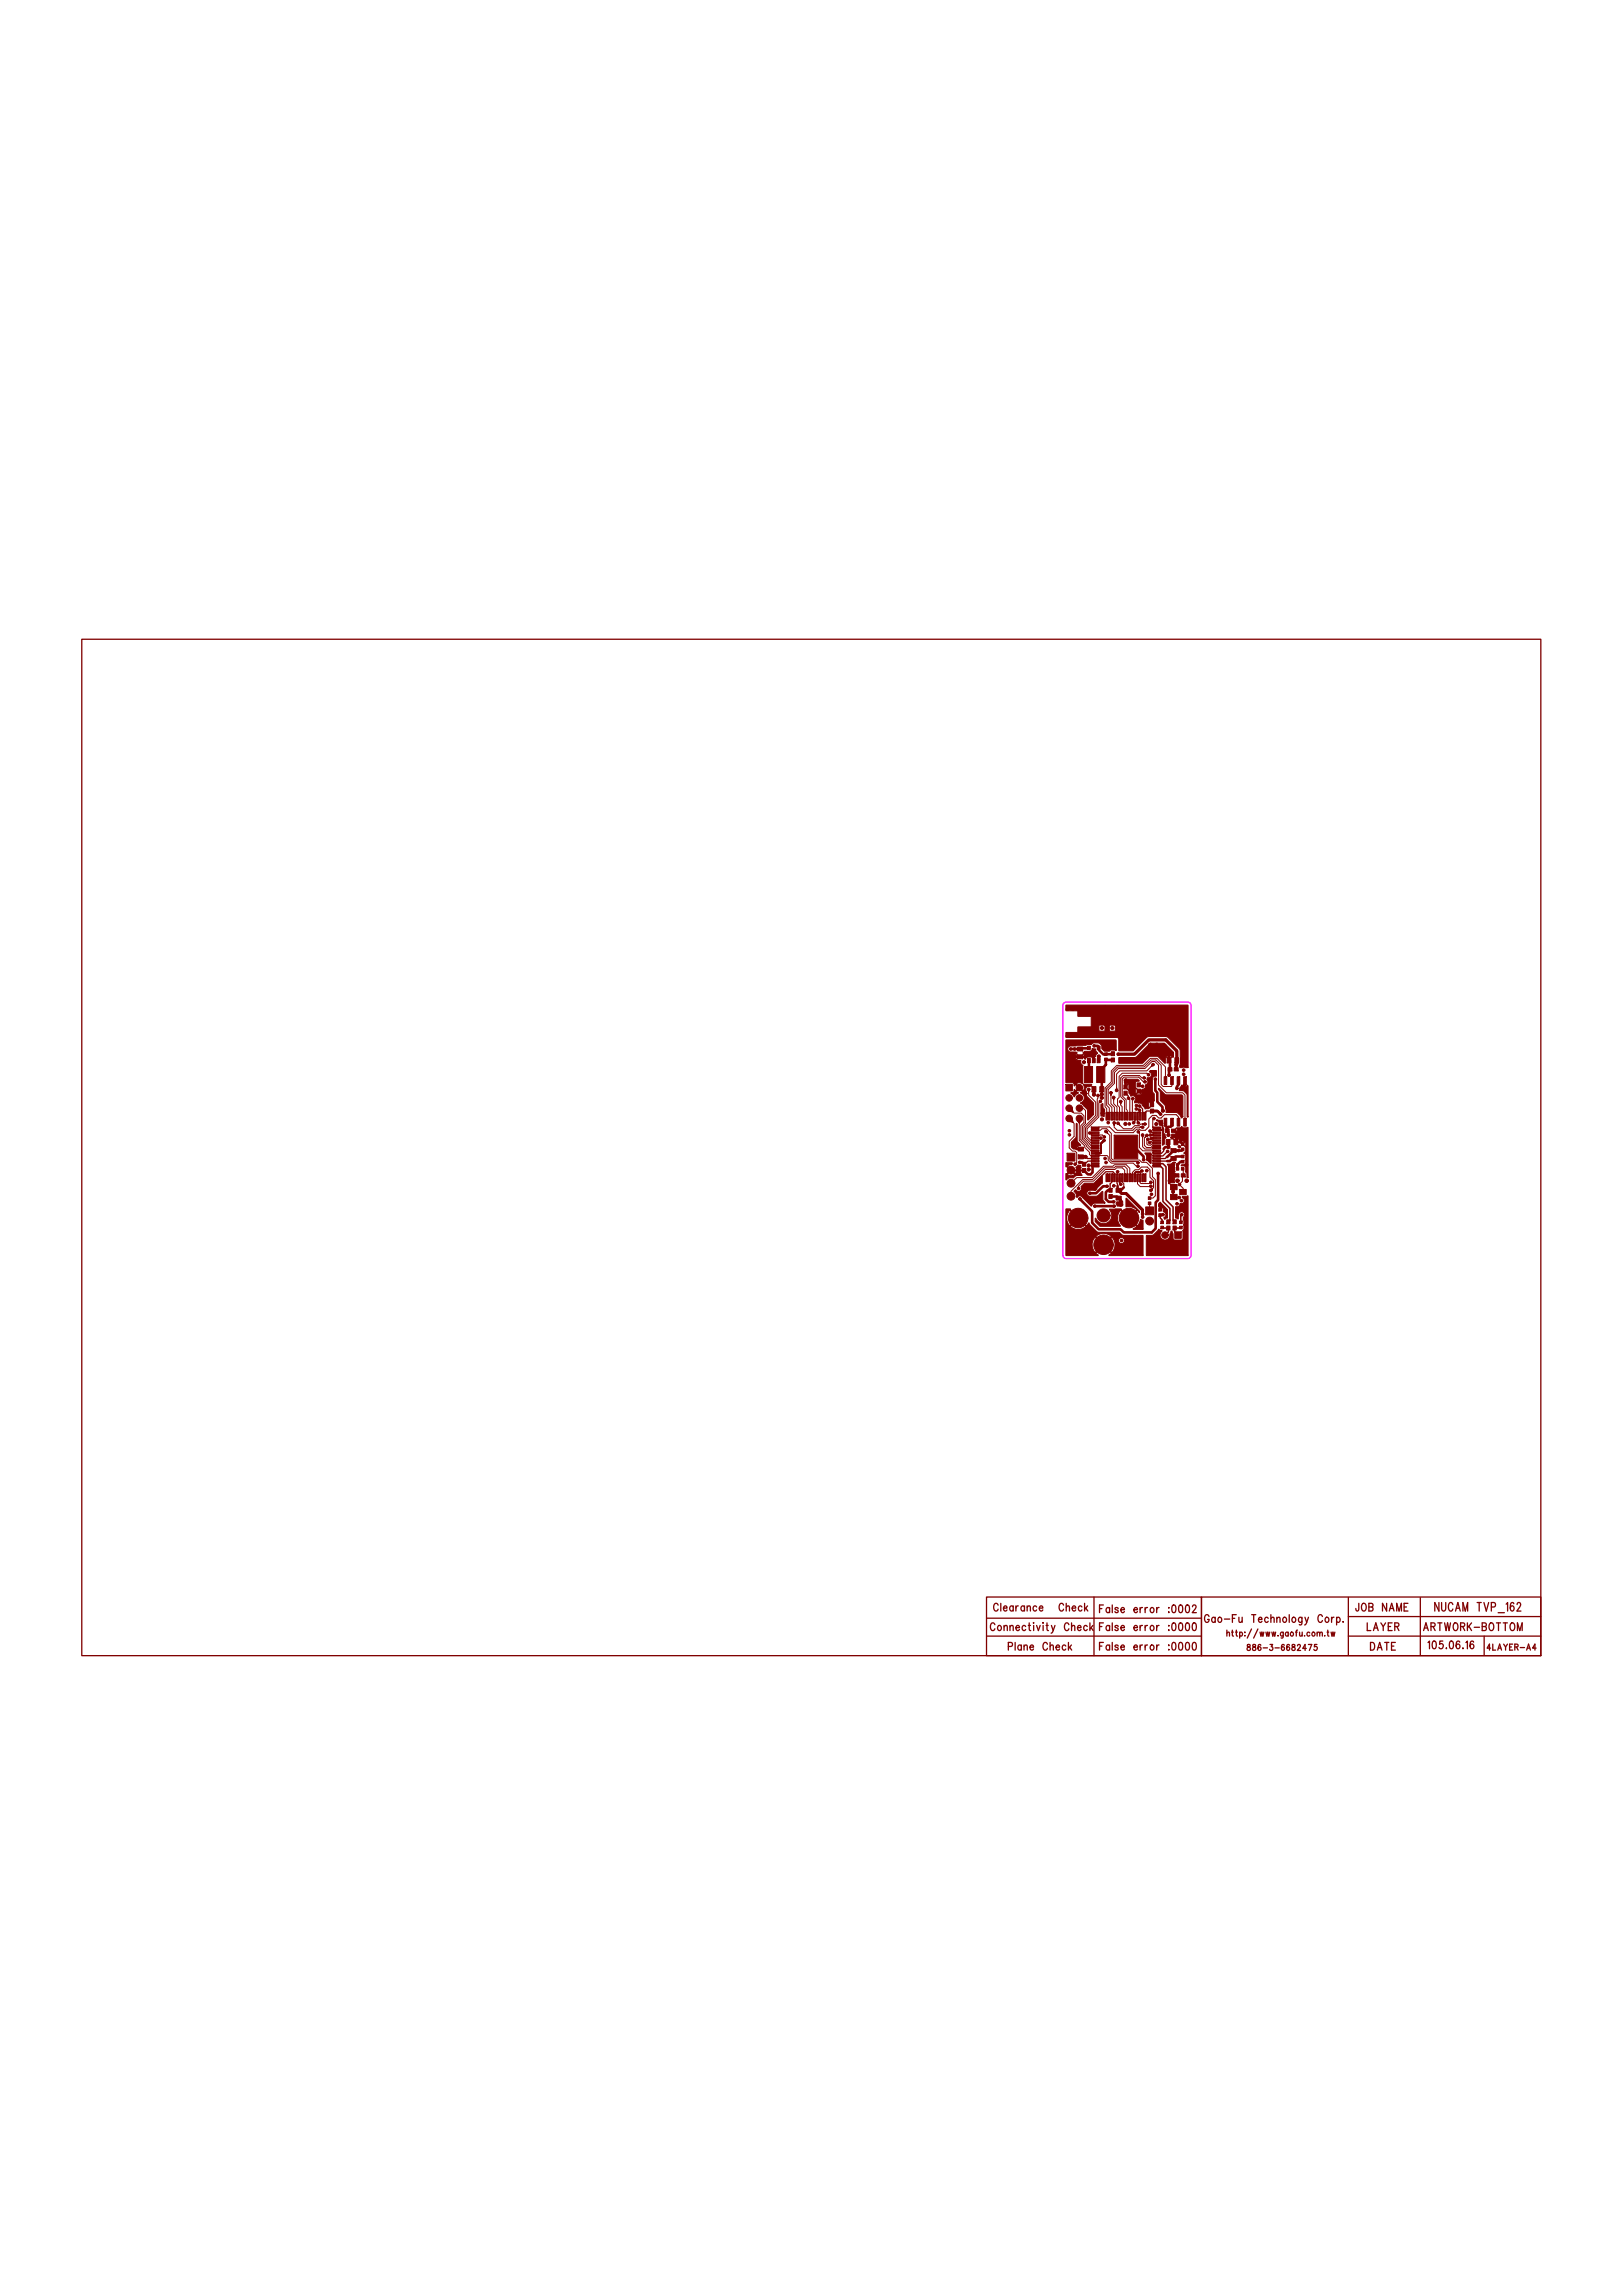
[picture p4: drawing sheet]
<svg xmlns="http://www.w3.org/2000/svg" width="210mm" height="297mm" viewBox="0 0 210 297" stroke-linecap="round" stroke-linejoin="round" font-family="sans-serif">
<defs><g id="words">
<text font-size="11.5" fill="#800000" x="140.2" y="152.2">U2</text>
<text font-size="9.4" fill="#800000" x="138.1" y="164">J1</text>
<text font-size="6.8" fill="#800000" x="137.7" y="154.7">CON1</text>
<g font-size="6.4" fill="#800000">
<text x="137.6" y="145.1">CON2</text>
<text x="150.3" y="144.8">U1</text>
</g>
<text font-size="4.1" fill="#800000" x="149.6" y="162">M1</text>
<text font-size="3.4" fill="#800000" x="147.7" y="158.5">J2</text>
<text font-size="3.3" fill="#800000" x="151.7" y="153.9">SW1</text>
<text font-size="3.1" fill="#800000" x="146.8" y="149.9" transform="rotate(-90 146.8 149.9)">U2x65</text>
<g font-size="2.5" fill="#800000">
<text x="140.5" y="137.5">U5</text>
<text x="140.4" y="158.8" transform="rotate(-90 140.4 158.8)">J1x4</text>
<text x="147" y="158.8" transform="rotate(-90 147 158.8)">J1x3</text>
<text x="143.7" y="162.3" transform="rotate(-90 143.7 162.3)">J1x2</text>
</g>
<g font-size="2.4" fill="#800000">
<text x="140.3" y="139.9">L3</text>
<text x="151.3" y="155.1">Q1</text>
</g>
<g font-size="2" fill="#800000">
<text x="139.2" y="136.9">CT11</text>
<text x="139.3" y="149.9">CT3</text>
<text x="144.2" y="155.2">CT2</text>
<text x="151.3" y="150.1">CT7</text>
<text x="143.5" y="158.3" transform="rotate(-90 143.5 158.3)">J1x1</text>
</g>
<g font-size="1.7" fill="#800000">
<text x="128.5" y="208.5">Clearance Check</text>
<text x="142.2" y="208.7">False error :0002</text>
<text x="155.8" y="210">Gao-Fu Technology Corp.</text>
<text x="175.4" y="208.5">JOB NAME</text>
<text x="185.7" y="208.4">NUCAM TVP_162</text>
<text x="128.1" y="211">Connectivity Check</text>
<text x="130.4" y="213.6">Plane Check</text>
<text x="142.2" y="213.6">False error :0000</text>
<text x="142.2" y="211">False error :0000</text>
<text x="176.9" y="211">LAYER</text>
<text x="177.3" y="213.6">DATE</text>
<text x="184.1" y="211">ARTWORK-BOTTOM</text>
<text x="184.7" y="213.4">105.06.16</text>
</g>
<g font-size="1.6" fill="#800000">
<text x="143.6" y="137.3">C19</text>
<text x="145.3" y="141.6">C5 C6</text>
<text x="148.7" y="143.9">CB2</text>
<text x="139.9" y="151.6">CT8</text>
<text x="143.3" y="155">CB1</text>
</g>
<g font-size="1.4" fill="#800000">
<text x="152.7" y="148.9">L7</text>
<text x="148.4" y="155.8">R27</text>
<text x="152.7" y="150.5">L1</text>
<text x="149.8" y="157.4">L8</text>
</g>
<g font-size="1.3" fill="#800000">
<text x="158.7" y="211.8">http://www.gaofu.com.tw</text>
<text x="161.3" y="213.6">886-3-6682475</text>
<text x="192.4" y="213.6">4LAYER-A4</text>
</g>
<g font-size="1.1" fill="#800000">
<text x="150.8" y="137.6">CT16</text>
<text x="141.1" y="141.3">CT12</text>
<text x="142.8" y="140.1" transform="rotate(-90 142.8 140.1)">L3x2</text>
<text x="150.7" y="148.2">CT4</text>
</g>
<g font-size=".8" fill="#800000">
<text x="150.6" y="146.6">CB3</text>
<text x="151.9" y="152.3">C7</text>
</g>
<g font-size=".5" fill="#800000">
<text x="151.2" y="146.5" transform="rotate(-90 151.2 146.5)">CB3x1</text>
<text x="151.3" y="148.1" transform="rotate(-90 151.3 148.1)">CT4x1</text>
</g>
<text font-size=".4" fill="#800000" x="149.2" y="144" transform="rotate(-90 149.2 144)">CB2x1</text>
<text font-size=".3" fill="#800000" x="143.2" y="137.2" transform="rotate(-90 143.2 137.2)">R25x2</text>
</g></defs>
<path d="M137.8 129.7l15.9-.1 .4 .2v32.6l-.2 .4h-15.9l-.4-.2-.1-32.5z" fill="none" stroke="#f0f" stroke-width=".17"/>
<g fill="#800000" stroke="#800000" stroke-width=".13">
<path d="M139.4 145l.3 .2 .2-.2-.2 .4z"/>
<path d="M141.1 146.5l.3 .1-.3 .1 .2-.1z"/>
<path d="M152.3 154.9h.2h-.1l.1 .1z"/>
<path d="M142.1 147.2h.3h-.2l.2 .1z"/>
<path d="M138.4 143.7h.3v-.3l.2 .5z"/>
<path d="M138.4 145.1l.3-.1v-.3l.2 .5z"/>
<path d="M149.2 145.8h1v.2h-1z"/>
<path d="M149.2 146.1h1v.2h-1z"/>
<path d="M149.2 146.5h1v.2h-1z"/>
<path d="M149.2 146.8h1v.2h-1z"/>
<path d="M149.2 147.1h1v.2h-1z"/>
<path d="M149.2 147.5h1v.2h-1z"/>
<path d="M149.2 147.8h1v.2h-1z"/>
<path d="M149.2 148.1h1v.2h-1z"/>
<path d="M149.2 148.5h1v.2h-1z"/>
<path d="M149.2 148.8h1v.2h-1z"/>
<path d="M149.2 149.1h1v.2h-1z"/>
<path d="M149.2 149.5h1v.1h-1z"/>
<path d="M149.2 149.8h1v.2h-1z"/>
<path d="M149.2 150.1h1v.2h-1z"/>
<path d="M149.2 150.4h1v.2h-1z"/>
<path d="M149.2 150.8h1v.2h-1z"/>
<path d="M141.2 150.8h1v.2h-1z"/>
<path d="M141.2 150.4h1v.2h-1z"/>
<path d="M141.2 150.1h1v.2h-1z"/>
<path d="M141.2 149.8h1v.2h-1z"/>
<path d="M141.2 149.5h1v.1h-1z"/>
<path d="M141.2 149.1h1v.2h-1z"/>
<path d="M141.2 148.8h1v.2h-1z"/>
<path d="M141.2 148.5h1v.2h-1z"/>
<path d="M141.2 148.1h1v.2h-1z"/>
<path d="M141.2 147.8h1v.2h-1z"/>
<path d="M141.2 147.5h1v.2h-1z"/>
<path d="M141.2 147.1h1v.2h-1z"/>
<path d="M141.2 146.8h1v.2h-1z"/>
<path d="M141.2 146.5h1v.2h-1z"/>
<path d="M141.2 146.1h1v.2h-1z"/>
<path d="M141.2 145.8h1v.2h-1z"/>
<path d="M145.4 141.2h.5v.5h-.5z"/>
<path d="M145.4 140.4h.5v.5h-.5z"/>
<path d="M147.1 140.1h.5v.5h-.5z"/>
<path d="M147.1 140.9h.5v.5h-.5z"/>
<path d="M152.9 151.9h.5v.4h-.5z"/>
<path d="M152.1 151.9h.5v.4h-.5z"/>
<path d="M151.8 158.6h.4v.5h-.4z"/>
<path d="M151.8 157.8h.4v.5h-.4z"/>
<path d="M151 158.6h.4v.5h-.4z"/>
<path d="M151 157.8h.4v.5h-.4z"/>
<path d="M143.5 153.7h.4v.5h-.4z"/>
<path d="M143.5 154.5h.4v.6h-.4z"/>
<path d="M148.9 142.7h.4v.5h-.4z"/>
<path d="M151.6 146.1h.5v.4h-.5z"/>
<path d="M138.1 149.2h1v1h-1z"/>
<path d="M142.3 140.6h.5v.7h-.5z"/>
<path d="M141.3 140.6h.5v.7h-.5z"/>
<path d="M144.4 153.7h.7v.5h-.7z"/>
<path d="M144.4 154.8h.7v.5h-.7z"/>
<path d="M139.5 149.4h.7v.5h-.7z"/>
<path d="M139.5 148.4h.7v.5h-.7z"/>
<path d="M151.9 147.4h.5v.7h-.5z"/>
<path d="M140.1 150.4h.4v.5h-.4z"/>
<path d="M140.1 151.2h.4v.5h-.4z"/>
<path d="M152.9 149.4h.3v.4h-.3z"/>
<path d="M152.9 150.1h.3v.4h-.3z"/>
<path d="M152 159.4h.9v.8h-.9z"/>
<path d="M151.5 154.5h.8v.7h-.8z"/>
<path d="M151.5 153.2h.8v.7h-.8z"/>
<path d="M152.7 153.9h.8v.7h-.8z"/>
<path d="M152.6 158h.4v.3h-.4z"/>
<path d="M152.6 158.6h.4v.4h-.4z"/>
<path d="M152.2 151.1h.3v.3h-.3z"/>
<path d="M152.9 151.1h.3v.3h-.3z"/>
<path d="M150.2 158.6h.4v.4h-.4z"/>
<path d="M150.2 158h.4v.3h-.4z"/>
<path d="M142 136.9h.4v.6h-.4z"/>
<path d="M141.4 136.9h.3v.6h-.3z"/>
<path d="M140.7 136.9h.4v.6h-.4z"/>
<path d="M140.7 135.4h.4v.4h-.4z"/>
<path d="M142 135.4h.4v.4h-.4z"/>
<path d="M148.3 156.1h1v1.1h-1z"/>
<path d="M143.8 136.9h.4v.5h-.4z"/>
<path d="M143.8 136.1h.4v.5h-.4z"/>
<path d="M152 138.1h.5v.5h-.5z"/>
<path d="M151.1 138.1h.6v.5h-.6z"/>
<path d="M139.4 135.5h.7v.5h-.7z"/>
<path d="M139.4 136.5h.7v.5h-.7z"/>
<path d="M142.9 136.2h.4v.4h-.4z"/>
<path d="M148.6 155.5h.3v.3h-.3z"/>
<path d="M148.6 154.8h.3v.4h-.3z"/>
<path d="M151.5 149.6h.7v.5h-.7z"/>
<path d="M151.5 148.6h.7v.5h-.7z"/>
<path d="M152 136.8h.5v.7h-.5z"/>
<path d="M151 136.8h.5v.7h-.5z"/>
<path d="M152.9 148.5h.3v.4h-.3z"/>
<path d="M152.9 147.8h.3v.4h-.3z"/>
<path d="M150 157h.3v.4h-.3z"/>
<path d="M150 156.3h.3v.4h-.3z"/>
<path d="M137.9 140.3h.9v.8h-.9z"/>
<path d="M144.8 136.8v.8h3l1-.9h.9h.2l.9 .9 .1-.9 .6-.1 .3 .2 .1-.6-1.2-1.2h-1.8l-1.9 1.8zM137.9 130v.8h1.6v.7h1.7v1.3l-1.7 .1v.7h-1.6v.6h6.7l.2 .2v1.5l1.8 .1 1.9-1.9h2.5l1.7 1.7 .1 1v.7l-.2 .4 .1 .2h1v-8.1zM142.2 132.6h.8v.8h-.8zM143.6 132.6h.7v.8h-.7z"/>
<path d="M149.9 140.8l.3 .6v1l.6 .7 .1 .8h1.4l.7 .7 .1-.1v-2.7l-.2-.2h-2.1zM150.4 145.9v2.2l.1 .1 .2-.2v-.6l.2-.2-.1-.5-.2-.2v-.5zM151.1 150.6l.1 .3v2.2l.8-.1v-.5l-.2-.2v-.4l.3-.3-.1-.9 .1-.3h-.3a.66 .66 0 0 1-.7 .2zM150 155.7v.4l.5 .1v.5a.47 .47 0 0 1 .4 .4 .47 .47 0 0 1-.3 .5l.1 .1 .4-.1v-1.1l-.9-1zM149.7 144.9h-.1a.61 .61 0 0 1 .5 .7h.3v-.7zM139 141a.5 .5 0 0 1-.4 .4l.4 .5 .3-.4 .2-.1zM140.2 136.2l.1 .3 .1 .5h.1l.1-.2 .1-.1h1.1l.2-.5-.2-.2v-.3h-.5a.38 .38 0 0 1-.4 .3h-.5zM140.2 140.3a.77 .77 0 0 1-.4 1.1 .7 .7 0 0 1 .5 .7 .7 .7 0 0 1-.5 .6l.4 .2 .5 .7 .1 1.3 .7-.7v-1.5l-.9-.9v-.5a.47 .47 0 0 1-.1-.6 .47 .47 0 0 1 .6-.2l.2-.2zM139.3 145.3l-.1 1.8-.6 .7 .1 .6 .2 .2 .4 .1 .1-.5 .5-.1-.5-.5v-2.2zM138 150.4v.6l.2-.2 .5-.2v-.2zM137.9 151.8v.8a1.07 1.07 0 0 1 1-.2l.4-.3 .7-.1-.1-.3v-.7a.27 .27 0 0 0-.1-.2 .27 .27 0 0 0-.3 0l-.3 .2a.78 .78 0 0 1-.2 1 .78 .78 0 0 1-1.1-.2zM137.9 134.6v5.4l1 .1 .1 .4a.93 .93 0 0 1 1-.3h.1v-2.3a.54 .54 0 0 1-.2-.7l-.6-.1-.1-.6 .2-.3-.2-.1a1.04 1.04 0 0 1-1-.2 .39 .39 0 0 1 .4-.6l2.6-.2a.87 .87 0 0 1 1.3 0l.1 .2v.4l.3 .3h.7l.2-.2 .6 .1v-1.3v-.1zM142.5 142.9v1.5l.4 .1v-1l-.1-.2-.1-.5zM139.2 153.9l-.2 .3a.78 .78 0 0 1 .3 .7h.1a.39 .39 0 0 1 .7 0l1.2 1.1a.42 .42 0 0 1 .4-.3l1.3-.1-.3-.3v-1.1l-.6 .4a1.49 1.49 0 0 1-1.3 .1 .39 .39 0 0 1-.1-.4 .39 .39 0 0 1 .3-.3h.7l.9-.9v-1l-1 1h-1.3l-.4 .4a.44 .44 0 0 1-.2 .6 .44 .44 0 0 1-.5-.2zM144.5 155.5a.36 .36 0 0 0 .1 .5h.6l.1-.5zM145.6 139.6l-.1 .5h.4l.2 .3v1l.2 .4a.43 .43 0 0 1 .6 .1 .43 .43 0 0 1-.1 .6l.1 .2h.4a.45 .45 0 0 1 .6 .3l.3 .5 .4-.1 .1-.9 .7-.1v-.9l-.3-.4v-1.5a.48 .48 0 0 1 .6-.4l-.1-.7h-.7l-.2 .1a.45 .45 0 0 1 .3 .6 .45 .45 0 0 1-.5 .3l-.1 .1a.5 .5 0 0 1-.2 .8 .45 .45 0 0 1-.4 .5l-.1 .7h-.7l-.1-1.5 .1-.2h.4v-.1l-.2-.2zM152.9 140.4l-.2 .3v.4a.8 .8 0 0 1 .9 .6v2.8h.1v-4h-.5zM152.3 145.9v.8h-.7l-.1 .5 .2 .2 .2-.2h.5l.2 .1 .1 .4 .2-.1 .5 .1v.7a.51 .51 0 0 1-.2 .7l.2 .3v1.1a.4 .4 0 0 1-.5 .2v.1l.5 .1v.7l.2 .3v.4h.1v-6.4h-.5l-.3-.2-.1 .2zM153 154.8v.1a.47 .47 0 0 1 0 .8h-.3a.53 .53 0 0 1-.6 .5v1.4l.4 .1v-.6a.4 .4 0 0 1 .6-.3 .4 .4 0 0 1 0 .7l.1 1.5-.2 .2v1.2h-1.1l-.1-.8-.2-.3-.2 .3a.67 .67 0 0 1-.8 .8 .67 .67 0 0 1-.2-1.2l-.4-.2-.8 .8h-.8v2.6h5.3v-7.7z"/>
<path d="M141.7 157.6v.4l.6 .6h2.7a1.71 1.71 0 0 1 .1-2.2h-1.5a1.1 1.1 0 0 1-.2 1.7 1.1 1.1 0 0 1-1.6-.5zM145.7 155v1.1a1.78 1.78 0 0 1 1.8 .7v-.1zM147.6 157.8a2.21 2.21 0 0 1-.9 1.2h1.2v-1.1zM137.9 156.4v6h4.2a1.81 1.81 0 0 1-.6-2.1 1.5 1.5 0 0 1 2.4-.3 1.5 1.5 0 0 1-.4 2.4h4.4v-2.6h-2.5l-.6-.4h-2.8l-.9-.9-.2-.3a1.57 1.57 0 0 1-2.6 .2 1.67 1.67 0 0 1 .2-2zM144.7 160.5a.4 .4 0 0 1 .8 0 .4 .4 0 0 1-.8 0zM148.2 149.2l.2 .3v.6l.5 .4 .1-1.3z"/>
<path d="M144.5 140.7l-.1 .3 .1-.2 .1 .2zM149.1 137.7l-.1 .3 .2-.2-.1 .1z"/>
<circle cx="139.1" cy="150.6" r=".17"/>
<circle cx="152.9" cy="157.2" r=".17"/>
<circle cx="149.7" cy="136.1" r=".2"/>
<circle cx="148.8" cy="136.1" r=".2"/>
<circle cx="150.6" cy="136.1" r=".2"/>
<circle cx="149.2" cy="137.7" r=".17"/>
<circle cx="148.2" cy="140" r=".17"/>
<circle cx="148.1" cy="139.5" r=".17"/>
<circle cx="139" cy="138.3" r=".2"/>
<circle cx="138.6" cy="137.4" r=".2"/>
<circle cx="138.2" cy="136.5" r=".2"/>
<circle cx="143.2" cy="133" r=".17"/>
<circle cx="139.4" cy="130.5" r=".17"/>
<circle cx="141.3" cy="133" r=".17"/>
<circle cx="144.6" cy="130.3" r=".17"/>
<circle cx="142.9" cy="130.3" r=".17"/>
<circle cx="141.4" cy="130.4" r=".17"/>
<circle cx="141.4" cy="130.9" r=".17"/>
<circle cx="141.7" cy="131.3" r=".17"/>
<circle cx="140.7" cy="134" r=".17"/>
<circle cx="142.7" cy="131.5" r=".17"/>
<circle cx="146.4" cy="135.3" r=".2"/>
<circle cx="149.5" cy="132.6" r=".2"/>
<circle cx="143.2" cy="131.5" r=".17"/>
<circle cx="143.8" cy="131.5" r=".17"/>
<circle cx="141.3" cy="134" r=".17"/>
<circle cx="144.4" cy="131.4" r=".2"/>
<circle cx="138.8" cy="130.6" r=".17"/>
<circle cx="140" cy="134" r=".17"/>
<circle cx="140.8" cy="130.4" r=".17"/>
<circle cx="142.2" cy="131.5" r=".17"/>
<circle cx="149.7" cy="135.2" r=".2"/>
<circle cx="147.7" cy="134.3" r=".2"/>
<circle cx="138.1" cy="134" r=".17"/>
<circle cx="143" cy="133.8" r=".2"/>
<circle cx="138.1" cy="130.6" r=".17"/>
<circle cx="142.1" cy="134" r=".17"/>
<circle cx="139.3" cy="134" r=".17"/>
<circle cx="143.9" cy="133.9" r=".2"/>
<circle cx="148.8" cy="135.2" r=".2"/>
<circle cx="150.6" cy="135.2" r=".2"/>
<circle cx="142.6" cy="133" r=".2"/>
<circle cx="143.9" cy="133" r=".2"/>
<circle cx="148" cy="132.3" r=".2"/>
<circle cx="146.5" cy="132.3" r=".2"/>
<circle cx="151" cy="132.3" r=".2"/>
<circle cx="146.2" cy="132.8" r=".2"/>
<circle cx="138.7" cy="134" r=".17"/>
<circle cx="140.1" cy="130.4" r=".17"/>
<circle cx="138.6" cy="135.7" r=".17"/>
<circle cx="138.4" cy="134.9" r=".2"/>
<circle cx="139.7" cy="134.9" r=".2"/>
<circle cx="143.4" cy="135.6" r=".17"/>
<circle cx="152" cy="134.4" r=".2"/>
<circle cx="152.2" cy="132.8" r=".2"/>
<circle cx="151.9" cy="132.2" r=".2"/>
<circle cx="138.6" cy="151.4" r=".51"/>
<circle cx="138.6" cy="153.1" r=".51"/>
<circle cx="138.6" cy="154.8" r=".51"/>
<circle cx="150.8" cy="159.8" r=".42"/>
<circle cx="148.8" cy="158" r=".51"/>
<circle cx="152.4" cy="152.8" r=".23"/>
<circle cx="153.6" cy="152.8" r=".23"/>
<circle cx="139.7" cy="140.7" r=".42"/>
<circle cx="138.4" cy="142" r=".42"/>
<circle cx="139.7" cy="142" r=".42"/>
<circle cx="138.4" cy="143.4" r=".42"/>
<circle cx="139.7" cy="143.4" r=".42"/>
<circle cx="138.4" cy="144.7" r=".42"/>
<circle cx="139.7" cy="144.7" r=".42"/>
</g>
<g fill="none" stroke="#800000" stroke-width=".13">
<path d="M138 130.6h.1M138 134h.1M138 136.5h.1M138.1 130.7h.1M138.1 130.4h.1M138.1 134.2h.1M138.1 133.9h.1M138.2 136.7h.1M138.2 136.3h.1M138.2 134.9h.1M138.3 130.6h.1M138.3 134h.1"/>
<path d="M138.4 137.4h.1M138.4 136.5h.1M138.4 135.2h.1M138.4 134.7h.1M138.6 134h.1M138.6 130.6h.1M138.7 134.2h.1M138.7 133.9h.1M138.8 130.7h.1M138.8 130.4h.1M138.9 134h.1M139 130.6h.1"/>
<path d="M139 138.1h.1M139.1 134h.1M139.3 130.5h.1M139.3 134.2h.1M139.3 133.9h.1M139.4 130.7h.1M139.4 130.4h.1M139.5 134h.1M139.6 130.5h.1M139.7 134.7h.1M139.8 134h.1M139.9 130.4h.1"/>
<path d="M140 134.2h.1M140 133.9h.1M140.1 130.6h.1M140.1 130.2h.1M140.2 134h.1M140.2 130.4h.1M140.5 134h.1M140.6 130.4h.1M140.7 134.2h.1M140.7 133.9h.1M140.8 130.6h.1M140.8 130.2h.1"/>
<path d="M140.8 134h.1M140.9 130.4h.1M141.2 133h.1M141.2 134h.1M141.2 130.9h.1M141.3 130.4h.1M141.3 133.2h.1M141.3 132.8h.1M141.3 134.2h.1M141.3 133.9h.1M141.4 131.1h.1M141.4 130.7h.1"/>
<path d="M141.4 130.5h.1M141.4 130.2h.1M141.5 133h.1M141.5 134h.1M141.5 131.3h.1M141.6 130.9h.1M141.6 130.4h.1M141.7 131.5h.1M141.7 131.2h.1M141.8 131.3h.1M141.9 134h.1M142 131.5h.1"/>
<path d="M142.1 134.2h.1M142.1 133.9h.1M142.2 131.7h.1M142.2 131.3h.1M142.3 134h.1M142.3 131.5h.1M142.5 131.5h.1M142.7 131.7h.1M142.7 131.3h.1M142.8 130.3h.1M142.8 133.8h.1M142.9 131.5h.1"/>
<path d="M142.9 130.5h.1M142.9 130.2h.1M143 134h.1M143 133.6h.1M143 131.5h.1M143.1 133h.1M143.1 130.3h.1M143.2 131.7h.1M143.2 131.3h.1M143.2 133.8h.1M143.2 133.1h.1M143.2 132.8h.1"/>
<path d="M143.4 131.5h.1M143.4 133h.1M143.4 135.8h.1M143.4 135.4h.1M143.6 131.5h.1M143.7 133.9h.1M143.8 131.7h.1M143.8 131.3h.1M143.9 134.1h.1M143.9 133.7h.1M144 131.5h.1M144.1 133.9h.1"/>
<path d="M144.2 131.4h.1M144.4 131.6h.1M144.4 131.2h.1M144.5 130.3h.1M144.6 131.4h.1M144.6 130.5h.1M144.6 130.2h.1M144.8 130.3h.1M146 132.8h.1M146.2 133h.1M146.2 132.6h.1M146.2 135.3h.1"/>
<path d="M146.3 132.3h.1M146.4 132.8h.1M146.4 135.5h.1M146.4 135.1h.1M146.5 132.5h.1M146.5 132.1h.1M146.6 135.3h.1M146.7 132.3h.1M147.5 134.3h.1M147.7 134.5h.1M147.7 134.1h.1M147.8 132.3h.1"/>
<path d="M147.9 134.3h.1M148 132.5h.1M148 132.1h.1M148.1 139.5h-.3l-.3-.4h-2.2l-.3 .4v2.4l.5 .5v2M148.2 140h-.2l-.6-.6h-1.9l-.3 .2v2.2l.5 .5v1.2l.2 .1v.8M148.2 132.3h.1M148.4 138.8h-3.2l-.4 .5v2.7l-.2 .2M148.6 136.1h.1M148.6 135.2h.1M148.8 136.3h.1M148.8 135.9h.1M148.8 135.4h.1"/>
<path d="M148.8 135h.1M149 136.1h.1M149 135.2h.1M149.2 137.7l-.8 .8h-3.5l-.4 .4v2.2M149.3 132.6h.1M149.5 135.2h.1M149.5 136.1h.1M149.5 132.8h.1M149.5 132.4h.1M149.7 135.4h.1M149.7 135h.1M149.7 136.3h.1"/>
<path d="M149.7 135.9h.1M149.7 132.6h.1M149.9 135.2h.1M149.9 136.1h.1M150.4 135.2h.1M150.4 136.1h.1M150.6 135.4h.1M150.6 135h.1M150.6 136.3h.1M150.6 135.9h.1M150.8 135.2h.1M150.8 136.1h.1"/>
<path d="M150.8 132.3h.1M150.8 139.8v-1.8l-1.1-1.1h-.8l-.9 .9h-3.5l-.7 .7v1.5l-.8 .8M151 132.5h.1M151 132.1h.1M151.2 132.3h.1M151.7 132.2h.1M151.8 134.4h.1M151.9 132.4h.1M151.9 132h.1M152 134.6h.1M152 134.2h.1M152 132.8h.1"/>
<path d="M152.1 132.2h.1M152.2 134.4h.1M152.2 133h.1M152.2 132.6h.1M152.4 132.8h.1M139.3 150.4l-.2 .2M140.2 141.5h.1M140.4 141.7h.1M140.4 141.3h.1M141.7 146.6h-.7M141.7 147.2h.7M143.4 141l.8-.8v-1.5l.5-.5h3.5l.9-.9h.3l.5 .5v2.6l1 1h2.1l.3 .3v3.5"/>
<path d="M148.8 156.6h.1M149.2 145.7l.1 .2h.4M149.7 148.6h-.5l-.1 .1M150.2 145.5h.1M151.6 140.6h-1.1l-.2-.3v-2.5l-.7-.7h-.6l-.9 .9h-3.5l-.6 .6v1.5l-.8 .8M152.5 145.2h.1M153.1 154.2h.1"/>
</g>
<path d="M138.1 150.9l.1 .1M138.2 151.7l-.1 .2M139 151.7l.1 .2M139.2 140.3l.2 .1M139.4 141l-.2 .2M140 141l.1 .2" fill="none" stroke="#800000" stroke-width=".25"/>
<g fill="none" stroke="#800000" stroke-width=".17">
<path d="M10.6 82.7h188.8v131.5h-188.8zM141.7 150.9h-.3v.2M151.3 153.1l.3 .2M127.7 206.6h27.8v7.6h-27.8zM127.7 209.4h27.8M127.7 211.7h27.8M141.6 206.6v7.6M155.5 206.6h43.9v7.6h-43.9zM159.5 208.9h.5M162 208.9h.5M174.5 211.7h24.9M174.5 209.1h24.9"/>
<path d="M174.5 206.7v7.5M183.8 206.7v7.4M192.1 211.7v2.4"/>
</g>
<path d="M149.7 150.9a.83 .83 0 0 1 .8 .3v4.2l.9 .9v1.6l-.2 .2M149.7 150.5h.8l.4 .4v4.3l.9 .9v1.8l.2 .2M150.4 158.8v.1h.8M152.8 158.8l-.8 .1M152.9 157.2l-.1 .1v.8" fill="none" stroke="#800000" stroke-width=".2"/>
<path d="M140.9 137.1v1.9M142.6 139.5v1.4M143.1 136.4h.1M150.6 136.1h.2l.5 .5v.6h.1v1.1M140.3 150.6h.1M149.9 151.8v3.4l-.3 .4v3.3l-.5 .5h-3.7l-.4-.4h-2.8l-.9-.8v-1.5l-1.6-1.6" fill="none" stroke="#800000" stroke-width=".34"/>
<path d="M144.7 136.4h2.1l1.9-1.9h2.2l1.4 1.5v1.2M152.2 137.6v.7" fill="none" stroke="#800000" stroke-width=".42"/>
<use href="#words"/>
</svg>
